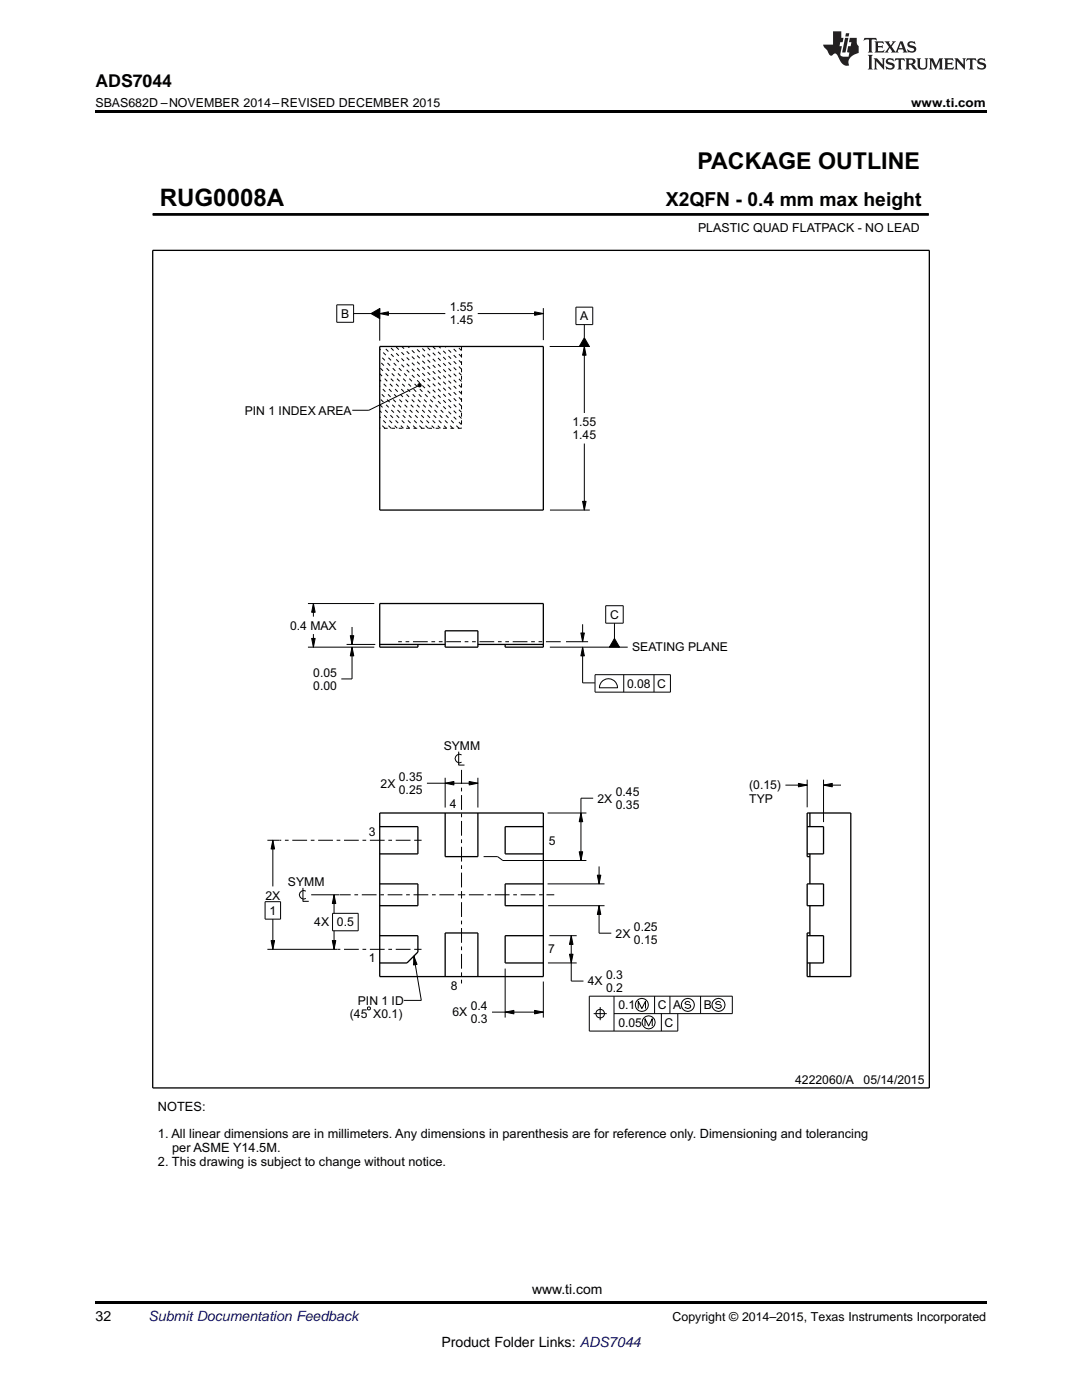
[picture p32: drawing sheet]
<svg xmlns="http://www.w3.org/2000/svg" width="216mm" height="279mm" viewBox="0 0 216 279" stroke-linecap="round" stroke-linejoin="round" font-family="sans-serif">
<defs><g id="words">
<text font-size="4.8" x="31.9" y="41.1">RUG0008A</text>
<text font-size="4.6" x="139.2" y="33.6">PACKAGE OUTLINE</text>
<text font-size="3.9" x="132.9" y="41.1">X2QFN - 0.4 mm max height</text>
<text font-size="3.5" x="19" y="17.3">ADS7044</text>
<g font-size="2.8">
<text x="19" y="263.6">32</text>
<text x="106.2" y="258.2">www.ti.com</text>
<text x="88.1" y="268.9">Product Folder Links: ADS7044</text>
</g>
<text font-size="2.8" fill="#0000c8" x="29.6" y="263.6">Submit Documentation Feedback</text>
<g font-size="2.6">
<text x="31.5" y="221.7">NOTES:</text>
<text x="31.5" y="227.2">1. All linear dimensions are in millimeters. Any dimensions in parenthesis are for reference only. Dimensioning and tolerancing</text>
<text x="31.5" y="232.6">2. This drawing is subject to change without notice.</text>
<text x="34.3" y="229.9">per ASME Y14.5M.</text>
</g>
<g font-size="2.5">
<text x="19" y="21.4">SBAS682D –NOVEMBER 2014–REVISED DECEMBER 2015</text>
<text x="181.8" y="21.4">www.ti.com</text>
<text x="139.3" y="46.3">PLASTIC QUAD FLATPACK - NO LEAD</text>
<text x="134.2" y="263.6">Copyright © 2014–2015, Texas Instruments Incorporated</text>
</g>
<g font-size="2.4">
<text x="68.1" y="63.4">B</text>
<text x="89.7" y="62.1">1.55</text>
<text x="89.7" y="64.8">1.45</text>
<text x="115.8" y="63.9">A</text>
<text x="48.8" y="82.7">PIN 1 INDEX AREA</text>
<text x="114.2" y="85">1.55</text>
<text x="114.2" y="87.6">1.45</text>
<text x="57.9" y="125.7">0.4 MAX</text>
<text x="121.7" y="123.5">C</text>
<text x="126.1" y="129.9">SEATING PLANE</text>
<text x="62.5" y="135.1">0.05</text>
<text x="62.5" y="137.7">0.00</text>
<text x="125.1" y="137.3">0.08 C</text>
<text x="88.5" y="149.6">SYMM</text>
<text x="79.6" y="155.9">0.35</text>
<text x="75.9" y="157.2">2X</text>
<text x="79.6" y="158.5">0.25</text>
<text x="89.8" y="161.4">4</text>
<text x="119.2" y="160.2">2X</text>
<text x="122.9" y="158.9">0.45</text>
<text x="122.9" y="161.5">0.35</text>
<text x="149.5" y="157.6">(0.15)</text>
<text x="149.5" y="160.2">TYP</text>
<text x="73.6" y="166.8">3</text>
<text x="109.5" y="168.7">5</text>
<text x="53" y="179.5">2X</text>
<text x="57.5" y="176.8">SYMM</text>
<text x="53.8" y="182.6">1</text>
<text x="62.7" y="184.9">4X 0.5</text>
<text x="126.5" y="185.8">0.25</text>
<text x="109.4" y="190.3">7</text>
<text x="122.8" y="187.1">2X</text>
<text x="126.5" y="188.4">0.15</text>
<text x="73.6" y="192.1">1</text>
<text x="89.9" y="197.5">8</text>
<text x="117.3" y="196.7">4X</text>
<text x="120.9" y="195.4">0.3</text>
<text x="120.9" y="198">0.2</text>
<text x="69.8" y="203.1">(45 X0.1)</text>
<text x="71.4" y="200.5">PIN 1 ID</text>
<text x="90.3" y="202.9">6X</text>
<text x="93.9" y="201.6">0.4</text>
<text x="123.4" y="201.4">0.1</text>
<text x="131.3" y="201.4">C A</text>
<text x="140.4" y="201.4">B</text>
<text x="93.9" y="204.2">0.3</text>
<text x="123.4" y="204.9">0.05</text>
<text x="132.6" y="204.9">C</text>
<text x="158.7" y="216.2">4222060/A</text>
<text x="172.3" y="216.2">05/14/2015</text>
</g>
<text font-size=".2" x="104.2" y="42.9">SCALE 7.500</text>
</g></defs>
<g fill="#000">
<path d="M19 22h177.8v.5h-177.8zM74 62.6l1.8-1v2zM75.8 62.6l1.7-.4v.7zM83.4 76.7l.2-.2 .3 .1 .2 .3-.2 .3h-.3l-.2-.2zM106.7 62.2l1.7 .4-1.7 .3zM116.6 69.1l.3 1.8h-.7zM116.6 67.4l1 1.7h-2zM116.2 100.1h.7l-.3 1.7zM62.5 120.4l.4 1.8h-.7zM62.2 127.4h.7l-.4 1.8zM70.2 129.2l.4 1.7h-.7zM69.9 126.9h.7l-.4 1.7z"/>
<path d="M116.3 129.2l.3 1.7h-.7zM115.9 126.3h.7l-.3 1.8zM122.6 127.4l1 1.8h-2zM88.8 156.3l1.8-.3v.7zM93.6 156l1.8 .3-1.8 .4zM159.3 156.3l1.8 .4-1.8 .3zM164.3 156.7l1.8-.4v.7zM54.4 167.7l.4 1.7h-.7zM66.7 178.6l.3 1.7h-.7zM115.9 162.3l.4 1.7h-.7zM115.6 170h.7l-.4 1.7zM119.2 174.7h.7l-.4 1.7z"/>
<path d="M54.1 187.7h.7l-.4 1.8zM66.3 187.7h.7l-.3 1.8zM82.6 190.8l.6 1.7-.7 .1zM114 186.7l.3 1.8h-.7zM113.6 190.4h.7l-.3 1.8zM119.5 180.8l.4 1.7h-.7zM100.8 202l1.7-.4v.7zM106.7 201.6l1.7 .4-1.7 .3zM19 259.7h177.8v.5h-177.8z"/>
</g>
<g fill="none" stroke="#000" stroke-width=".2">
<path d="M30.5 42.8h154.8M185.3 42.6v.4M67.2 60.8h3.4v3.5h-3.4zM70.6 62.6h3.4M74 62.6l1.8-1v2zM75.8 62.6l1.7-.4v.7zM75.8 61.5v6.5M75.8 62.6h13.1M83.4 76.7l.2-.2 .3 .1 .2 .3-.2 .3h-.3l-.2-.2zM83.4 77l-9.8 4.9h-3.3M95.3 62.6h13.1M106.7 62.2l1.7 .4-1.7 .3z"/>
<path d="M108.4 61.5v6.4M109.7 69.1h8M114.9 61.3h3.4v3.5h-3.4zM116.6 67.4l1 1.7h-2zM116.6 69.1l.3 1.8h-.7zM116.6 64.8v2.6M116.6 69.1v13.3M116.6 88.5v13.3M109.7 101.8h8M116.2 100.1h.7l-.3 1.7zM61.4 129.2h13.3M61.4 120.4h13.3"/>
<path d="M62.2 127.4h.7l-.4 1.8zM62.5 120.4l.4 1.8h-.7zM62.5 120.4v2.7M62.5 126.5v2.7M69.2 128.6h5.7M69.9 126.9h.7l-.4 1.7zM70.2 129.2l.4 1.7h-.7zM70.2 125.1v3.5M70.2 129.2v6.3h-2.1M109.7 129.2h15.6M112.9 128.1h4.4M115.9 126.3h.7l-.3 1.8z"/>
<path d="M116.3 129.2l.3 1.7h-.7zM116.3 129.2v7.1h2.4M116.3 124.6v3.5M118.7 134.6h15.1v3.5h-15.1zM120 136.2a1.81 1.81 0 0 1 2-.7 1.81 1.81 0 0 1 1.2 1.8h-3.6zM120.9 120.9h3.5v3.5h-3.5zM122.6 127.4l1 1.8h-2zM122.6 124.4v3M124.5 134.6v3.5M130.5 134.6v3.5M85.2 156.3h10.2M88.8 156.3l1.8-.3v.7z"/>
<path d="M88.8 155.2v6M91.5 150v2.7h1.2M92.1 150.7a.85 .85 0 0 0-1.3 .7 .85 .85 0 0 0 1.3 .7M93.6 156l1.8 .3-1.8 .4zM95.4 155.2v6M118.4 159.3h-2.5v12.4M156.7 156.7h4.4M159.3 156.3l1.8 .4-1.8 .3zM161.1 155.6v5.5M164.3 156.7l1.8-.4v.7zM164.3 155.6v8.5M164.3 156.7h3.5"/>
<path d="M52.9 180h3.1v3.4h-3.1zM53.4 167.7h2.3M54.4 167.7l.4 1.7h-.7zM54.4 167.7v9.2M60.4 177.2v2.7h1.2M61 177.8a.85 .85 0 0 0-1.3 .8 .85 .85 0 0 0 1.3 .7M62.1 178.6h5.6M66.7 178.6l.3 1.7h-.7zM66.7 178.6v3.7M96.5 171h2.8l1 .7h16.7M109.3 176.4h11.3M109.3 162.3h7.7"/>
<path d="M115.6 170h.7l-.4 1.7zM115.9 162.3l.4 1.7h-.7zM119.2 174.7h.7l-.4 1.7zM119.5 172.9v3.5M53.4 189.5h13.9M54.1 187.7h.7l-.4 1.8zM54.4 183.4v6.1M66.3 187.7h.7l-.3 1.8zM66.4 182.3h5.1v3.5h-5.1zM66.7 185.8v3.7M82.6 190.8l.6 1.7-.7 .1zM82.6 190.8l1.5 8.9h-3.5"/>
<path d="M100.8 193.3v9.8M108.4 195.9v7.2M109.3 192.2h5.8M109.4 180.8h11.2M109.6 186.7h5.5M113.6 190.4h.7l-.3 1.8zM114 186.7l.3 1.8h-.7zM114 186.7v9.1h2.4M119.5 180.8l.4 1.7h-.7zM119.5 180.8v5.4h2.5M122.5 198.8v7M130.6 198.8v3.5"/>
<path d="M133.7 198.8v3.5M139.8 198.8v3.5M73.3 201.1l.5-.1 .1 .4-.4 .1zM98.2 202h10.2M100.8 202l1.7-.4v.7zM106.7 201.6l1.7 .4-1.7 .3zM118.5 202.3h2.6M119.8 201v2.6M122.5 202.3h23.6v-3.5h-28.5v7h17.6v-3.5M127.3 201.3v-1.5l.8 1.5 .7-1.5v1.5M128.7 204.8v-1.5l.7 1.5 .8-1.5v1.5M132 202.3v3.5"/>
<path d="M137.7 200.1l-.4-.3-.5 .2-.1 .3 1 .3 .1 .2-.1 .3-.4 .2-.6-.3M143.8 200.1l-.4-.3-.5 .2-.1 .3 1 .3 .1 .2-.1 .3-.4 .2-.6-.3"/>
<circle cx="119.8" cy="202.3" r=".87"/>
<circle cx="128.1" cy="200.6" r="1.3"/>
<circle cx="129.4" cy="204" r="1.3"/>
<circle cx="137.2" cy="200.6" r="1.3"/>
<circle cx="143.4" cy="200.6" r="1.3"/>
</g>
<g fill="none" stroke="#000" stroke-width=".26">
<path d="M30.5 50h154.9v167.1h-154.9zM75.8 69.1h32.6v32.7h-32.6zM75.8 128.6h13M83.4 128.6v.6h-7.6v-8.8h32.6v8.8h-7.6v-.6M88.8 125.9h6.6v3.3h-6.6zM95.4 128.6h13M75.8 162.3h32.6v32.6h-32.6zM75.8 165h7.6v5.4h-7.6M75.8 176.4h7.6v4.4h-7.6M88.8 162.3v8.7h6.6v-8.7M108.4 165h-7.6v5.4h7.6M108.4 176.4h-7.6v4.4h7.6"/>
<path d="M161.1 176.4h3.2v4.4h-3.2zM161.1 165h3.2v5.4h-3.2M161.6 162.3v2.7M161.6 170.4v6M161.6 171h-.5v-8.7h8.7v32.6h-8.7v-8.7h.5M75.8 186.7h7.6v3.3l-2.2 2.2h-5.4M88.8 194.9v-8.7h6.6v8.7M108.4 186.7h-7.6v5.5h7.6M161.1 186.7h3.2v5.5h-3.2M161.6 180.8v5.9M161.6 192.2v2.7"/>
</g>
<path d="M30.5 42.8h154.8" fill="none" stroke="#000" stroke-width=".55"/>
<g fill="none" stroke="#000" stroke-width=".2" stroke-dasharray=".7 .7" stroke-linecap="butt">
<path d="M92.1 69.1v16.4M92.1 79.8l-10.7-10.7M92.1 78.6l-9.5-9.5M92.1 77.4l-8.2-8.3M92.1 76.1l-7-7M92.1 74.9l-5.8-5.8M92.1 73.7l-4.5-4.6M92.1 72.4l-3.3-3.3M92.1 71.2l-2.1-2.1M92.1 70l-.8-.9M76.8 85.5l-1-1.1M78 85.5l-2.2-2.3"/>
<path d="M79.3 85.5l-3.5-3.5M80.5 85.5l-4.7-4.8M81.7 85.5l-5.9-6M83 85.5l-7.2-7.2M84.2 85.5l-8.4-8.5M85.4 85.5l-9.6-9.7M86.7 85.5l-10.9-10.9M87.9 85.5l-12.1-12.1M89.1 85.5l-13.3-13.4M90.4 85.5l-14.6-14.6M91.6 85.5l-15.8-15.8M92.1 85.5h-16.3"/>
<path d="M92.1 84.8l-15.6-15.7M92.1 83.5l-14.4-14.4M92.1 82.3l-13.1-13.2M92.1 81.1l-11.9-12"/>
</g>
<path d="M111.9 128.1h-32.6" fill="none" stroke="#000" stroke-width=".2" stroke-dasharray="2.9 .7 .7 .7 .7 .7" stroke-linecap="butt"/>
<path d="M83.4 167.7h-27.7M83.4 167.7h1.1M92.1 178.6v17.7M92.1 178.6v-25M92.1 178.6h-24.3M92.1 178.6h18.5M83.4 189.5h-16.1M83.4 189.5h.7" fill="none" stroke="#000" stroke-width=".2" stroke-dasharray=".7 .7 2.9 .7" stroke-linecap="butt"/>
<g fill="#231f20">
<path d="M172.5 7.6l-.1 .5 .4-.2h.6v.1v2.1l-.2 .4h.9l-.2-.4v-2.1l.1-.1h.5l.5 .2-.2-.5zM174.5 8.3l.2 .3v1.5l-.2 .4h1.8l.2-.6a1.04 1.04 0 0 1-1.3 .2v-.7h.6l.3 .2v-.6l-.3 .2h-.6v-.6l.8-.1 .4 .3-.2-.5zM176.5 8.3l.9 1.1-.9 1.1h.8l-.2-.2 .4-.7 .5 .7-.2 .2h1.5l-.2-.2 .2-.4h.9l.1 .4-.2 .2h1l-.3-.3-.7-1.9h-.5l-.9 2-.8-1 .9-1h-.8l.1 .3-.4 .5-.3-.6 .1-.2zM179.7 8.6l.4 1h-.7zM181.3 8.4a.63 .63 0 0 0-.2 .7 .63 .63 0 0 0 .6 .4l.6 .2 .1 .2a.75 .75 0 0 1-.7 .4 .75 .75 0 0 1-.6-.5l.1 .7 .1-.1a1.11 1.11 0 0 0 1.5-.6 1.13 1.13 0 0 0-1.2-.8l-.1-.4a1.04 1.04 0 0 1 1.2 .2l-.2-.5-.2 .1-.4-.2zM173.2 10.9l.2 .4v2.2l-.2 .4h1l-.3-.4v-2.2l.3-.4zM174.3 11.6l.3 .4v1.5l-.3 .4h.8l-.2-.4v-1.3l1.5 1.7v-1.9l.2-.4h-.7l.2 .4v.9l-1.1-1.3zM177 11.8a.62 .62 0 0 0-.2 .7 .62 .62 0 0 0 .6 .4l.6 .1 .1 .3a.76 .76 0 0 1-.7 .3 .76 .76 0 0 1-.7-.4l.2 .7 .1-.1a1.11 1.11 0 0 0 1.5-.6 1.13 1.13 0 0 0-1.2-.8l-.1-.4a1.04 1.04 0 0 1 1.2 .2l-.2-.6-.2 .1-.5-.1zM178.7 11.6l-.2 .6a.61 .61 0 0 1 .8-.3v1.6l-.2 .4h.9l-.2-.4v-1.6a.63 .63 0 0 1 .7 .3l-.1-.6zM180.6 11.6l.3 .4v1.5l-.3 .4h1l-.2-.2-.1-.8 .6 .2a.76 .76 0 0 0 1.2 .7l-1-1a.58 .58 0 0 0 .6-.5 .58 .58 0 0 0-.5-.6zM181.4 11.9h.1a.45 .45 0 0 1 .5 .1 .45 .45 0 0 1 .1 .5l-.8 .2zM182.9 11.6l.2 .2a2.17 2.17 0 0 0 .3 1.9 .99 .99 0 0 0 1.6-.6v-1.1l.2-.4h-.7l.2 .2a1.92 1.92 0 0 1-.2 1.8 .6 .6 0 0 1-.9-.5v-1.1l.2-.4zM185.4 11.6l.2 .4v1.5l-.2 .4h.7l-.2-.4v-1.4l.8 1.8 .8-1.8v1.4l-.2 .4h.9l-.2-.4v-1.5l.2-.4h-.8l-.6 1.5-.6-1.5zM188.4 11.6l.2 .4v1.5l-.2 .4h1.8l.1-.6a1.04 1.04 0 0 1-1.2 .1v-.6h.5l.4 .2v-.6l-.4 .2h-.5v-.7h.8l.3 .3-.1-.6zM190.5 11.6l.2 .4v1.5l-.2 .4h.7l-.2-.4v-1.3l1.5 1.7v-1.9l.2-.4h-.7l.2 .4v.9l-1.1-1.3zM192.9 11.6l-.1 .6a.61 .61 0 0 1 .7-.3l.1 1.6-.3 .4h1l-.3-.4 .1-1.6a.63 .63 0 0 1 .7 .3l-.1-.6zM195.2 11.8a.62 .62 0 0 0-.2 .7 .62 .62 0 0 0 .6 .4l.6 .1 .1 .3a.76 .76 0 0 1-.7 .3 .76 .76 0 0 1-.6-.4l.1 .7 .1-.1a1.11 1.11 0 0 0 1.6-.6 1.13 1.13 0 0 0-1.3-.8l-.1-.4a1.04 1.04 0 0 1 1.2 .2l-.1-.6-.2 .1-.5-.1z"/>
<path d="M166.2 6.3v2.6h-1.9v.4l.8 .9a.91 .91 0 0 0 1 .8 .56 .56 0 0 1 .5-.3 .56 .56 0 0 1 .5 .3l.4 .8a1.53 1.53 0 0 0 1.9 1.2 1.54 1.54 0 0 1 1-2.1l.9-.3v-1.4a1.52 1.52 0 0 1-.4-1.6h-1.3l-.2 .8h.5l-.2 .8h-.5l-.1 1v.2l.4 .1-.2 .8a1.93 1.93 0 0 1-1.6-.3l.3-1.8h-.5l.2-.8h.4l.2-.8h-.4v-1.3zM168.6 7.6l-.6 2.9h.7l.6-2.9zM168.8 6.6l-.1 .7h.6l.2-.7z"/>
</g>
<use href="#words"/>
</svg>
